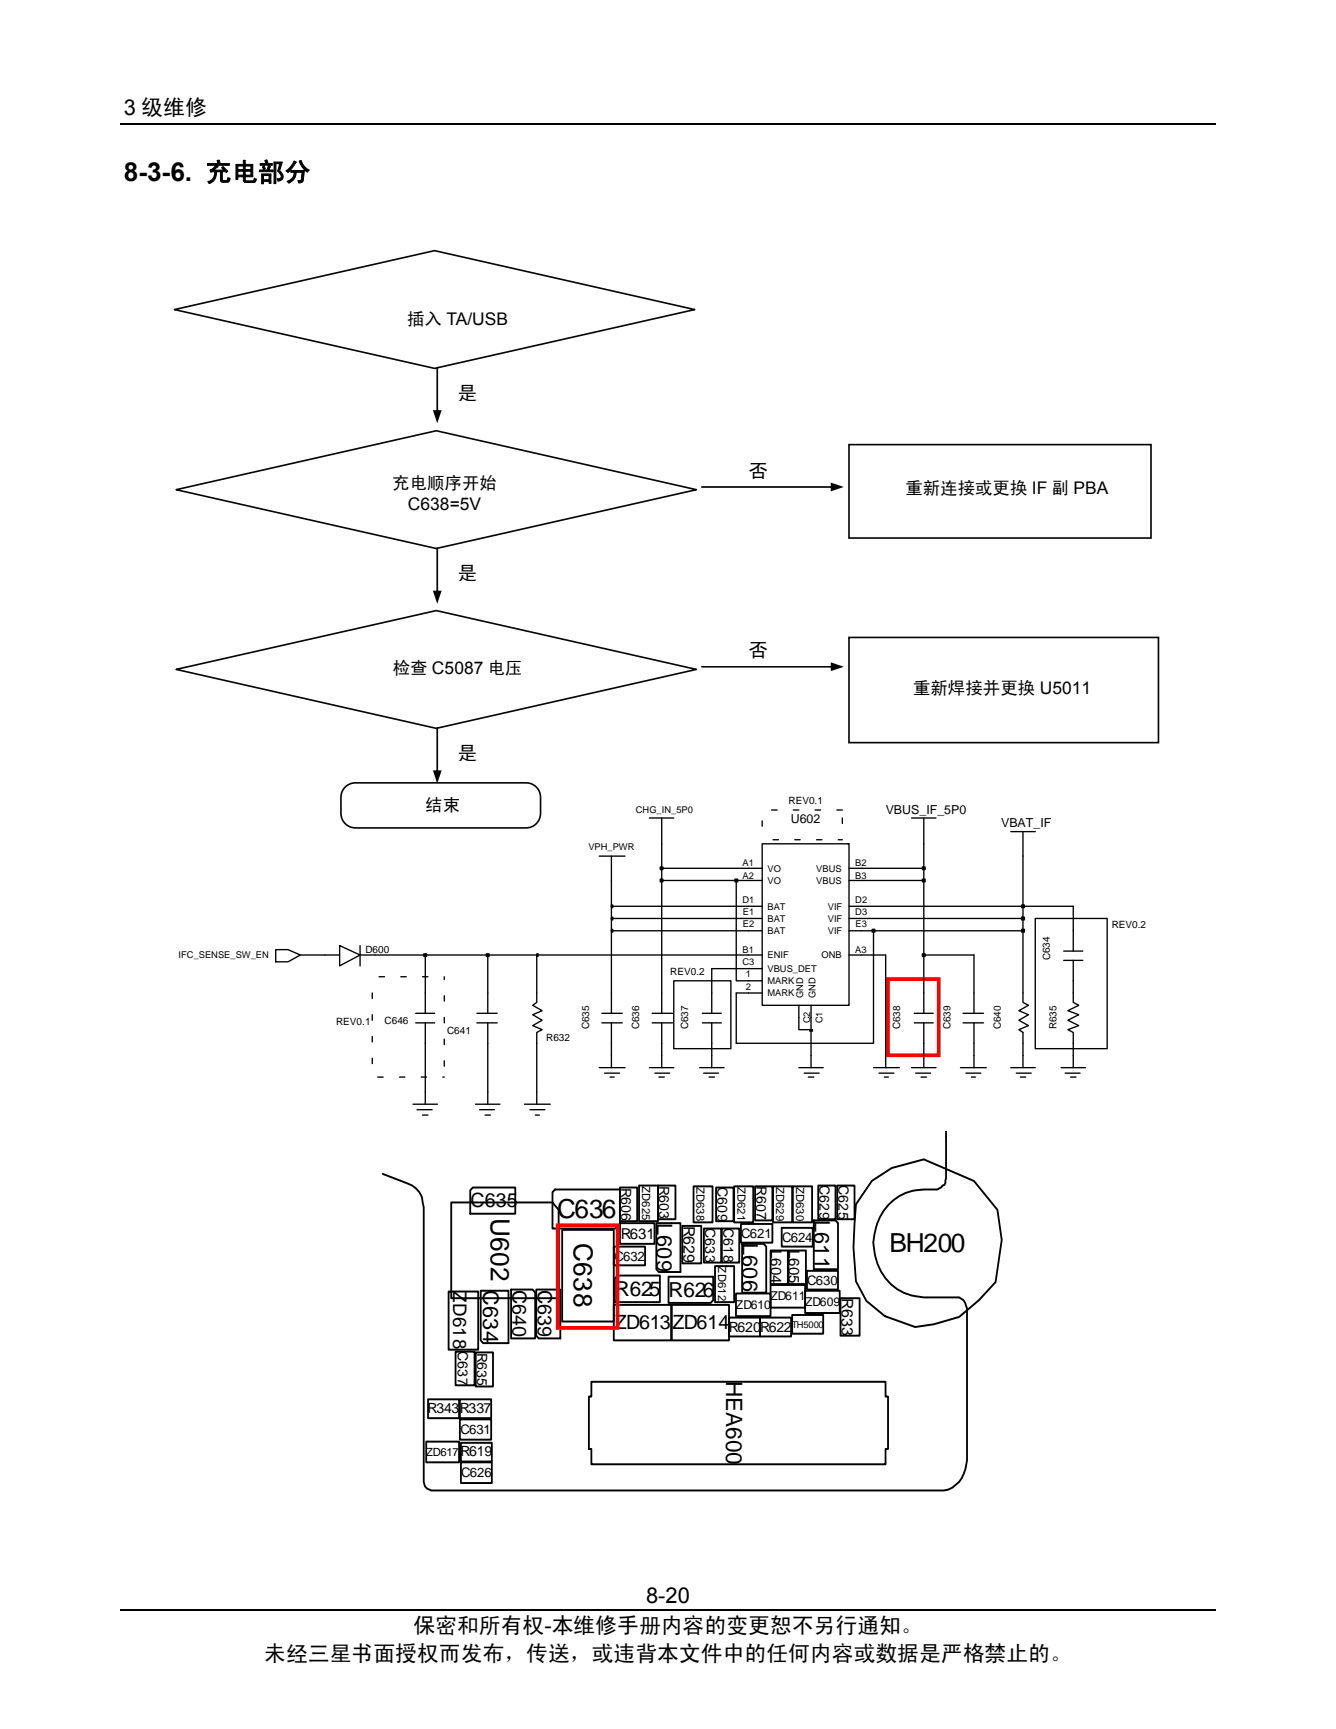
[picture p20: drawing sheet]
<svg xmlns="http://www.w3.org/2000/svg" width="216mm" height="279mm" viewBox="0 0 216 279" stroke-linecap="round" stroke-linejoin="round" font-family="sans-serif">
<defs><g id="words">
<g font-size="4.2">
<text x="20" y="29.3">8-3-6. 充电部分</text>
<text x="79.3" y="196.8" transform="rotate(90 79.3 196.8)">U602</text>
<text x="90" y="196.9">C636</text>
<text x="92.7" y="200.9" transform="rotate(90 92.7 200.9)">C638</text>
<text x="143.7" y="202.4">BH200</text>
</g>
<text font-size="3.6" x="117.4" y="223.2" transform="rotate(90 117.4 223.2)">HEA600</text>
<g font-size="3.5">
<text x="20" y="18.6">3 级维修</text>
<text x="106.1" y="197.6" transform="rotate(90 106.1 197.6)">L609</text>
<text x="131.6" y="197.1" transform="rotate(90 131.6 197.1)">L611</text>
<text x="120" y="200.9" transform="rotate(90 120 200.9)">L606</text>
<text x="78.1" y="208.5" transform="rotate(90 78.1 208.5)">C634</text>
<text x="66.8" y="263.8">保密和所有权-本维修手册内容的变更恕不另行通知。</text>
<text x="104.4" y="259">8-20</text>
<text x="42.7" y="268.4">未经三星书面授权而发布，传送，或违背本文件中的任何内容或数据是严格禁止的。</text>
</g>
<g font-size="3.3">
<text x="99.4" y="209.5">R625</text>
<text x="108" y="209.6">R626</text>
</g>
<g font-size="3.2">
<text x="74" y="64.6">是</text>
<text x="121" y="77.2">否</text>
<text x="74" y="93.7">是</text>
<text x="121" y="106.2">否</text>
<text x="74" y="122.8">是</text>
<text x="76" y="195.1">C635</text>
<text x="82.8" y="208.4" transform="rotate(90 82.8 208.4)">C640</text>
<text x="86.9" y="208.4" transform="rotate(90 86.9 208.4)">C639</text>
<text x="99.4" y="214.8">ZD613ZD614</text>
</g>
<g font-size="3">
<text x="73.3" y="208.7" transform="rotate(90 73.3 208.7)">Z</text>
<text x="73.3" y="210.6" transform="rotate(90 73.3 210.6)">D618</text>
</g>
<g font-size="2.8">
<text x="65.8" y="52.6">插入 TA/USB</text>
<text x="63.4" y="79">充电顺序开始</text>
<text x="65.9" y="82.4">C638=5V</text>
<text x="146.3" y="79.9">重新连接或更换 IF 副 PBA</text>
<text x="63.5" y="108.9">检查 C5087 电压</text>
<text x="147.6" y="112.2">重新焊接并更换 U5011</text>
<text x="68.7" y="131">结束</text>
</g>
<g font-size="2.6">
<text x="110.4" y="198.1" transform="rotate(90 110.4 198.1)">R629</text>
<text x="136" y="209.8" transform="rotate(90 136 209.8)">R633</text>
</g>
<g font-size="2.4">
<text x="100.3" y="200.2">R631</text>
<text x="124.6" y="202" transform="rotate(90 124.6 202)">L604</text>
<text x="127.5" y="202" transform="rotate(90 127.5 202)">L605</text>
</g>
<g font-size="2.3">
<text x="100.4" y="191.9" transform="rotate(90 100.4 191.9)">R606</text>
<text x="106.5" y="191.6" transform="rotate(90 106.5 191.6)">R603</text>
<text x="115.9" y="191.8" transform="rotate(90 115.9 191.8)">C609</text>
<text x="122.2" y="191.7" transform="rotate(90 122.2 191.7)">R607</text>
<text x="132.4" y="191.5" transform="rotate(90 132.4 191.5)">C629</text>
<text x="135.5" y="191.5" transform="rotate(90 135.5 191.5)">C625</text>
<text x="113.9" y="198.5" transform="rotate(90 113.9 198.5)">C633</text>
<text x="116.9" y="198.5" transform="rotate(90 116.9 198.5)">C618</text>
<text x="117.8" y="215.2">R620R622</text>
<text x="74" y="218.4" transform="rotate(90 74 218.4)">C637</text>
<text x="77.1" y="218.6" transform="rotate(90 77.1 218.6)">R635</text>
<text x="69.1" y="228.4">R343</text>
<text x="74.3" y="228.4">R337</text>
<text x="74.4" y="235.4">R619</text>
</g>
<g font-size="2.1">
<text x="99.3" y="203.7">C632</text>
<text x="119.8" y="200.1">C621</text>
<text x="126.4" y="200.7">C624</text>
<text x="130.5" y="207.7">C630</text>
<text x="74.4" y="231.8">C631</text>
<text x="74.5" y="238.8">C626</text>
</g>
<g font-size="2">
<text x="143.1" y="131.6">VBUS_IF_5P0</text>
<text x="127.8" y="132.9">U602</text>
<text x="161.8" y="133.6">VBAT_IF</text>
<text x="118.9" y="211.5">ZD610</text>
<text x="124.5" y="210.1">ZD611</text>
<text x="130.1" y="211">ZD609</text>
</g>
<g font-size="1.8">
<text x="103.8" y="191.6" transform="rotate(90 103.8 191.6)">ZD625</text>
<text x="112.6" y="191.8" transform="rotate(90 112.6 191.8)">ZD638</text>
<text x="119.2" y="191.8" transform="rotate(90 119.2 191.8)">ZD621</text>
<text x="125.5" y="191.8" transform="rotate(90 125.5 191.8)">ZD629</text>
<text x="128.7" y="191.8" transform="rotate(90 128.7 191.8)">ZD630</text>
<text x="116.1" y="204.7" transform="rotate(90 116.1 204.7)">ZD612</text>
<text x="68.9" y="235.3">ZD617</text>
</g>
<g font-size="1.6">
<text x="127.4" y="129.9">REV0.1</text>
<text x="179.7" y="149.9">REV0.2</text>
<text x="59.1" y="153.9">D600</text>
<text x="169.7" y="155.2" transform="rotate(-90 169.7 155.2)">C634</text>
<text x="108.3" y="157.5">REV0.2</text>
<text x="54.3" y="165.7">REV0.1</text>
<text x="62.1" y="165.5">C646</text>
<text x="72.2" y="167.1">C641</text>
<text x="95.2" y="166.3" transform="rotate(-90 95.2 166.3)">C635</text>
<text x="103.3" y="166.3" transform="rotate(-90 103.3 166.3)">C636</text>
<text x="111.2" y="166.3" transform="rotate(-90 111.2 166.3)">C637</text>
<text x="145.5" y="166.3" transform="rotate(-90 145.5 166.3)">C638</text>
<text x="153.6" y="166.3" transform="rotate(-90 153.6 166.3)">C639</text>
<text x="161.7" y="166.3" transform="rotate(-90 161.7 166.3)">C640</text>
<text x="170.7" y="166.3" transform="rotate(-90 170.7 166.3)">R635</text>
<text x="88.3" y="168.2">R632</text>
</g>
<g font-size="1.5">
<text x="102.8" y="131.4">CHG_IN_5P0</text>
<text x="95.1" y="137.4">VPH_PWR</text>
<text x="120" y="140">A1</text>
<text x="120" y="142">A2</text>
<text x="124" y="140.9">VO</text>
<text x="124" y="142.8">VO</text>
<text x="131.9" y="140.9">VBUS</text>
<text x="131.9" y="142.8">VBUS</text>
<text x="138.2" y="140">B2</text>
<text x="138.2" y="142">B3</text>
<text x="120" y="145.9">D1</text>
<text x="120" y="147.9">E1</text>
<text x="120" y="149.9">E2</text>
<text x="124" y="149">BAT</text>
<text x="124" y="147">BAT</text>
<text x="133.8" y="147">VIF</text>
<text x="133.8" y="149">VIF</text>
<text x="138.2" y="147.9">D3</text>
<text x="138.2" y="145.9">D2</text>
<text x="138.3" y="149.9">E3</text>
<text x="28.9" y="154.9">IFC_SENSE_SW_EN</text>
<text x="120" y="154">B1</text>
<text x="120" y="156">C3</text>
<text x="124" y="150.9">BAT</text>
<text x="124" y="154.9">ENIF</text>
<text x="132.8" y="154.9">ONB</text>
<text x="133.8" y="150.9">VIF</text>
<text x="138.2" y="154">A3</text>
<text x="120.5" y="157.9">1</text>
<text x="120.5" y="159.9">2</text>
<text x="124" y="159">MARK</text>
<text x="124" y="161">MARK</text>
<text x="124" y="157.1">VBUS_DET</text>
<text x="129.8" y="161.3" transform="rotate(-90 129.8 161.3)">GND</text>
<text x="131.8" y="161.3" transform="rotate(-90 131.8 161.3)">GND</text>
<text x="130.9" y="165.4" transform="rotate(-90 130.9 165.4)">C2</text>
<text x="132.9" y="165.4" transform="rotate(-90 132.9 165.4)">C1</text>
<text x="127.9" y="214.6">TH5000</text>
</g>
</g></defs>
<path d="M143.5 158.2h8.2v12.3h-8.2zM90.1 198h9.7v16.6h-9.7z" fill="none" stroke="#f00" stroke-width=".59"/>
<g fill="none" stroke="#000" stroke-width=".22">
<path d="M96.8 138.3h4.2M98.8 138.3v25.4M104.9 132.2h4M106.9 132.2v31.5M123.2 136.4h14v26.1h-14zM123.2 132.7v.8M124.7 130.9h.9M124.9 135.7h.9M128.2 130.9h.9M128.4 135.7h.9M131.7 130.9h.9M132 135.7h.8"/>
<path d="M135.2 130.9h.9M135.5 135.7h.6M136.1 132.2v.9M137 136.4h.2M147.3 132.2h4M149.3 132.2v31.5M163.3 134.4h4M165.3 134.4v27.6l.9 .5-1.5 .8 1.5 .7-1.5 .9 1.5 .8-1.5 .7 .6 .4v5.7M44.6 153.5h1.9l2 .8-2 1.1h-1.9zM54.9 152.8l3.3 1.5-3.3 1.8zM54.9 154.3h-6.4M58.2 154.3h65"/>
<path d="M58.2 152.8v3.3M61.3 157.8h.8M64.8 157.8h.9M68.3 157.8h.9M68.5 154.1h.4v.5h-.4zM68.7 154.3v9.4M71.8 157.8v.5M78.6 154.1h.4v.5h-.4zM78.8 154.3v9.4M86.7 154.3v7.7l-.6 .5 1.5 .8-1.5 .7 1.5 .9-1.5 .8 1.5 .7-.9 .4v11.6M86.7 154.1h.3v.5h-.3zM98.8 150.2h.2v.4h-.2z"/>
<path d="M98.8 148.2h.2v.5h-.2zM98.8 146.2h.2v.5h-.2zM98.8 146.5h24.4M106.7 142.1h.4v.4h-.4zM106.7 140.1h.4v.4h-.4zM106.9 140.3h16.3M106.9 142.3h16.3M108.9 158.5h9.2v11h-9.2zM118.8 142.1h.4v.4h-.4zM119 142.3v16.2h4.2M123.2 156.5h-8.2v7.2M123.2 148.4h-24.4"/>
<path d="M123.2 150.4h-24.4M137.2 154.3h5.9v18.2M137.2 146.5h36.2v7.2M137.2 148.4h28.1M137.2 150.4h28.1M140.9 150.2h.5v.4h-.5zM141.2 150.4v18.2h-22.2v-8.1h4.2M149.1 154.1h.4v.5h-.4zM149.1 142.1h.4v.4h-.4zM149.1 140.1h.4v.4h-.4zM149.3 154.3h8.1v9.4M149.3 140.3h-12.1"/>
<path d="M149.3 142.3h-12.1M165.1 150.2h.4v.4h-.4zM165.1 148.2h.4v.5h-.4zM165.1 146.2h.4v.5h-.4zM167.3 148.4h11.6v21.1h-11.6zM171.9 153.7h3.1M171.9 155.2h3.1M173.4 155.2v6.8l.9 .5-1.7 .8 1.7 .7-1.7 .9 1.7 .8-1.7 .7 .8 .4v5.7M60.2 160.5v.9M60.2 164v.9M60.2 167.5v.9M60.2 171v.9"/>
<path d="M61 174.1h.9M64.6 174.1h.8M66.7 178.4h4M67.2 165.3h3.1M67.2 163.7h3.1M67.4 179.3h2.4M68.1 174.1h.8M68.7 165.3v13.1M71.6 174.1h.2M71.8 160.9v.9M71.8 164.4v.9M71.8 167.9v.9"/>
<path d="M71.8 171.4v.9M76.8 178.4h4M77.1 163.7h3.2M77.1 165.3h3.2M77.5 179.3h2.4M78.8 165.3v13.1M84.8 178.4h4.1M85.6 179.3h2.5M96.8 172.5h4.2M97.3 165.3h3.3M97.3 163.7h3.3M97.7 173.4h2.4"/>
<path d="M98.6 174.1h.7M98.8 165.3v7.2M104.9 172.5h4M105.4 165.3h3.3M105.4 163.7h3.3M105.8 173.4h2.4M106.5 174.1h.9M106.9 165.3v7.2M113.1 172.5h3.9M113.5 163.7h3.1M113.5 165.3h3.1M113.7 173.4h2.4"/>
<path d="M114.6 174.1h.9M115 165.3v7.2M129.1 162.5v3.9h2M129.1 172.5h3.9M130 173.4h2.4M130.6 174.1h.9M130.9 166.4h.4v.2h-.4zM131.1 162.5v10M141.2 172.5h4.1M142 173.4h2.5M142.9 174.1h.7M147.3 172.5h4"/>
<path d="M147.7 163.7h3.1M147.7 165.3h3.1M148 173.4h2.4M148.8 174.1h.9M149.3 165.3v7.2M155.2 172.5h4.2M155.6 165.3h3.3M155.6 163.7h3.3M156.1 173.4h2.4M157 174.1h.6M157.4 165.3v7.2M163.3 172.5h4"/>
<path d="M164.2 173.4h2.4M164.9 174.1h.9M171.5 172.5h3.9M172.1 173.4h2.4M173 174.1h.9M68.3 180.2h.9M78.4 180.2h.8M86.5 180.2h.7"/>
</g>
<g fill="#000">
<path d="M68.5 154.1h.4v.5h-.4zM78.6 154.1h.4v.5h-.4zM86.7 154.1h.3v.5h-.3zM98.8 150.2h.2v.4h-.2zM98.8 148.2h.2v.5h-.2zM98.8 146.2h.2v.5h-.2zM106.7 142.1h.4v.4h-.4zM106.7 140.1h.4v.4h-.4zM118.8 142.1h.4v.4h-.4zM140.9 150.2h.5v.4h-.5zM149.1 154.1h.4v.5h-.4zM149.1 142.1h.4v.4h-.4z"/>
<path d="M149.1 140.1h.4v.4h-.4zM165.1 150.2h.4v.4h-.4zM165.1 148.2h.4v.5h-.4zM165.1 146.2h.4v.5h-.4zM130.9 166.4h.4v.2h-.4z"/>
</g>
<g fill="none" stroke="#000" stroke-width=".3">
<path d="M72.9 194.3h16.4l1 1.2v14.3h-17.4zM76.4 191.9h6.9v4.2h-7.3v-3.8zM89.7 192.2h10.5v6.3h-10.9v-5.8zM90.8 198.7h8.4v14.9h-8.4zM100.2 191.9h2.8v5.4h-2.8zM100.2 197.7h5.6v3.3h-5.6zM103.3 191.6h3v5.7h-3zM106.1 197.7h3.9v7.9h-3.5l-.4-.5zM106.3 191.6h2.9v5.4h-2.9zM110.3 198.1h3v6.1h-3zM112.1 191.7h3v5.8h-3zM113.7 198.5h2.8v5.5h-2.8z"/>
<path d="M115.7 191.9h2.8v5.4h-2.8zM116.6 198.5h2.9v5.5h-2.9zM118.6 191.7h3.1v5.8h-3.1zM119.7 197.8h5.1v3h-5.1zM122 191.7h2.8v5.5h-2.8zM124.9 191.7h3.1v5.8h-3.1zM126.3 198.4h5v3h-5zM128.1 191.7h3.1v5.8h-3.1zM131.5 197.2h3.5l.4 .5v7.4h-3.9zM132.2 191.6h2.8v5.4h-2.8zM135.3 191.6h2.8v5.4h-2.8zM140.9 190.8l3.2-2.1 5.2-1.4 8.1 3.5 3.8 4.7 .7 4.9-1 6.8-2.7 2.9-3.2 2.7-4.1 1.2-3 .4-4.9-1.7-3-2.5-1.7-3.1-.4-5.5 .2-3.8 .2-3.2z"/>
<path d="M152.9 182.8v7.6l-.1 .8-.2 .3-1.1 .7a10.5 10.5 0 0 0-6.1 1 9.1 9.1 0 0 0-.8 14.8 8.3 8.3 0 0 0 4.7 1.7h5.7a1.58 1.58 0 0 1 1.1 1.3l.2 .4v24.6a5.7 5.7 0 0 1-2.4 4.4l-.7 .3-.7 .2h-82.8a1.46 1.46 0 0 1-1.2-1.4v-44.4l-.2-.8a3.3 3.3 0 0 0-2.4-3l-4.1-1.6M72.5 208.7h4.8v9.4h-4.8zM73.6 218.4h3.1v5.5h-3.1zM76.9 218.5h2.8v5.6h-2.8zM77.7 208.6h4.5v8.4h-4.1l-.4-.4zM82.6 208.4h3.5l.4 .5v7.4h-3.9zM86.7 208.4h3.9v7.9h-3.5l-.4-.5zM99.2 210.9h9.3v5.7h-9.3zM99.2 201.4h5v3.1h-5zM99.8 206.1h6.8v4.3h-7.2v-3.8zM108 206.3h7.3v3.8l-.5 .4h-6.8zM108.6 210.9h9.2v5.7h-9.2z"/>
<path d="M115.5 204.6h3.1v5.8h-3.1zM117.8 212.9h5v3.1h-5zM118.9 209h5.6v3.7h-5.6zM119.9 201h3.5l.4 .4v7.5h-3.9zM122.8 212.9h5v3.1h-5zM124.5 207.6h5.6v3.7h-5.6zM124.5 202.1h2.8v5.4h-2.8zM127.4 202.1h2.8v5.4h-2.8zM128 212.5h5v3h-5zM130.1 208.6h5.6v3.6h-5.6zM130.4 205.4h5v3h-5zM135.8 209.8h3.1v6h-3.1z"/>
<path d="M68.9 233h5.3v3.3h-5.3zM69.2 226.1h5v3.1h-5zM74.3 226.1h5.1v3.1h-5.1zM74.3 229.4h5.1v3.2h-5.1zM74.5 233.2h5v3h-5zM74.5 236.3h5v3.4h-5zM95.6 223.3h47.5v2.4h.4v8.4h-.4v2.5h-47.5v-2.5h-.4v-8.4h.4z"/>
</g>
<path d="M19.5 20.1h177" fill="none" stroke="#000" stroke-width=".25"/>
<path d="M19.5 260.2h177" fill="none" stroke="#000" stroke-width=".17"/>
<path d="M28.5 79.1l42-9.5 42 9.5-42 9.5z" fill="none" stroke="#040503" stroke-width=".26"/>
<path d="M113.3 78.6h21.3l.1 .1-.1 .1h-21.2zM134.3 78l2.1 .7-2.1 .7z" fill="#040503"/>
<path d="M137.2 71.9h48.8v15h-48.8z" fill="none" stroke="#040503" stroke-width=".26"/>
<path d="M70.6 59.3l.2 .1v7.2l-.1 .2-.2-.2zM70 66.3h1.4l-.7 2.1z" fill="#040503"/>
<path d="M55.6 127.4a2.36 2.36 0 0 1 1.8-.9h27.6a2.32 2.32 0 0 1 2.4 2.3v2.6a2.34 2.34 0 0 1-2.4 2.4h-27.6a2.36 2.36 0 0 1-2.3-2.4l.1-3.1z" fill="none" stroke="#040503" stroke-width=".26"/>
<path d="M70.6 88.5l.2 .1v7.2l-.1 .1-.2-.1zM70 95.5h1.4l-.7 2.1z" fill="#040503"/>
<path d="M28.5 108.2l42-9.5 42 9.5-42 9.5z" fill="none" stroke="#040503" stroke-width=".26"/>
<path d="M113.3 107.6h21.3l.1 .2-.1 .1h-21.2zM134.3 107l2.1 .8-2.1 .6z" fill="#040503"/>
<path d="M137.2 103h50v17h-50z" fill="none" stroke="#040503" stroke-width=".26"/>
<path d="M70.6 117.5l.2 .1v7.3l-.1 .1-.2-.1zM70 124.5h1.4l-.7 2.1z" fill="#040503"/>
<path d="M28.2 50l42-9.5 42.1 9.5-42.1 9.5z" fill="none" stroke="#040503" stroke-width=".26"/>
<use href="#words"/>
</svg>
